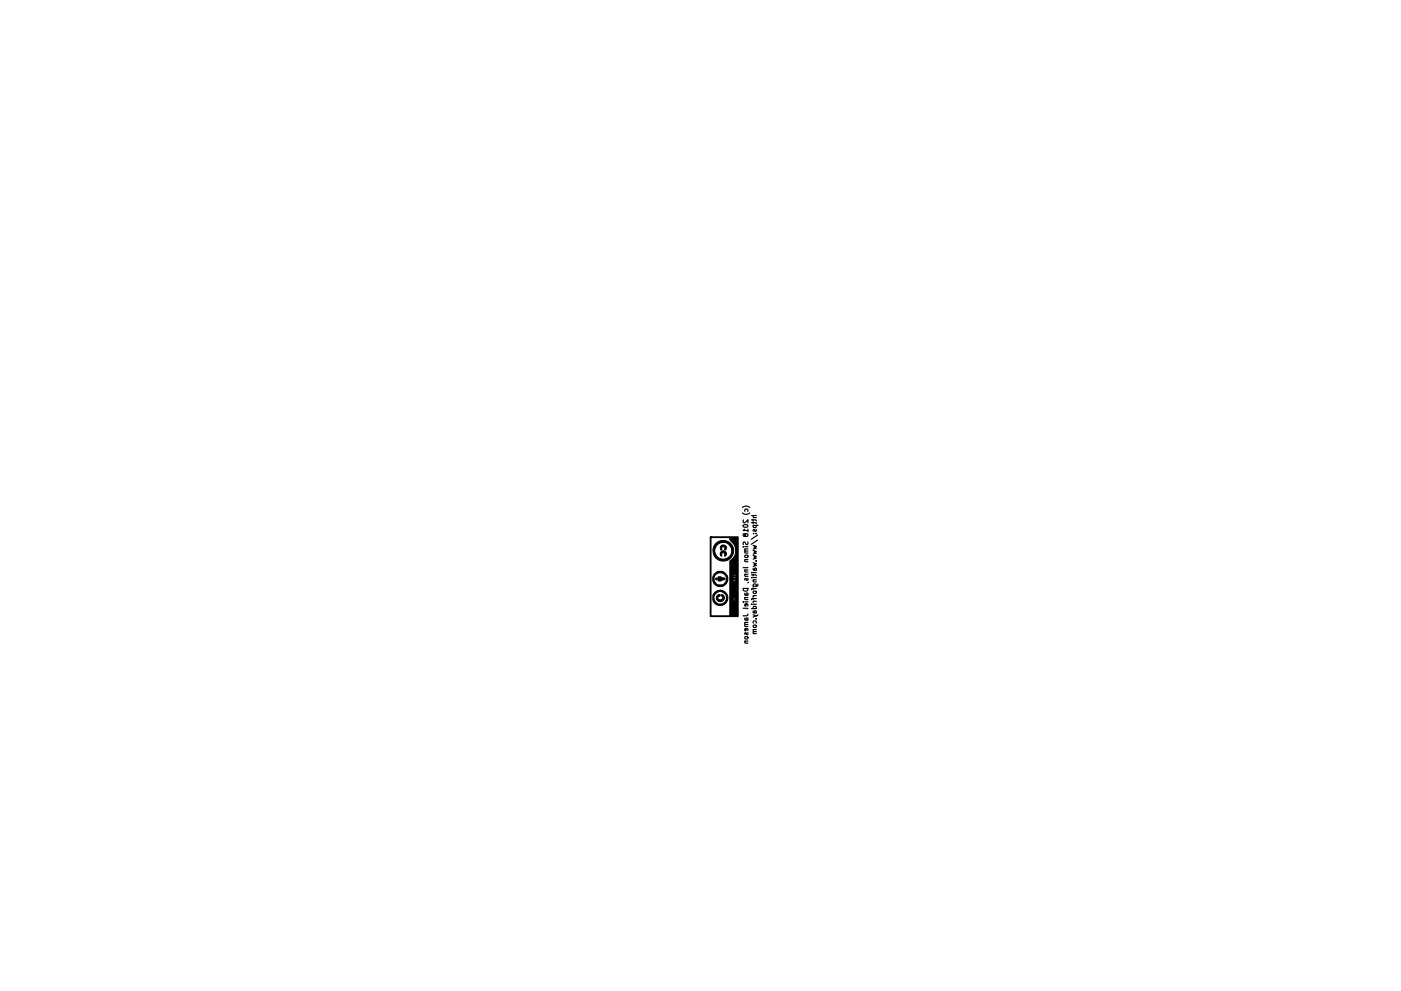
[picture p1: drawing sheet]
<svg xmlns="http://www.w3.org/2000/svg" width="297mm" height="210mm" viewBox="0 0 297 210" stroke-linecap="round" stroke-linejoin="round" font-family="sans-serif">
<g fill="none" stroke="#000" stroke-width=".25">
<path d="M157.4 107.7a1.17 1.17 0 0 1 1.6 0M157.4 108.8a1.17 1.17 0 0 0 1.6 0M157.6 116h.1M157.7 110.3l-.1 .4 .2 .2 .8-.6v.6M157.7 111.4a.49 .49 0 0 1 .5-.2 .49 .49 0 0 1 .3 .5 .5 .5 0 0 1-.5 .2 .5 .5 0 0 1-.4-.5zM157.8 112.3l-.2 .3h1M157.9 116h.7M157.9 116.5h.7M157.9 118.7h.7M157.9 108.5v-.3l.2-.2 .4 .1v.4M157.9 117.9l.5-.1 .2 .3-.2 .2h-.3l-.2-.2zM158 113.4l-.3-.1-.1 .4 .3 .1 .3-.6 .4 .2-.2 .4-.4-.2"/>
<path d="M158 116.5l-.1 .4h.7M158 118.7l-.1 .4 .7 .1M158 116.9l-.1 .4h.7M158.5 115v.5a.42 .42 0 0 1-.6-.5l-.3 .1v.5M158.6 112.3v.5M159.3 110.3h.9l.2 .2M159.3 110.9h.9l.2 .2M159.3 109.4h1.1M159.7 115.7l.7 .2-.5 .2 .5 .2-.7 .2M159.7 116.8l.7 .2-.5 .2 .5 .2-.7 .2M159.7 117.9l.7 .1-.5 .2 .5 .2-.7 .2M159.7 119.4l.7 .2-.5 .2 .5 .2-.7 .2"/>
<path d="M159.7 110.2v.3M159.7 110.7v.4M159.7 111.5h1M159.7 111.5v.3l.2 .1h.4v-.4M159.7 113.2h.1M159.8 109.4l-.1 .4h.7M160.3 113.2h.1M160.3 119h.1M160.3 112.3v.4h-.2l-.2-.4-.2 .2v.2M160.6 113.5l-1.3 .9M160.6 114.6l-1.3 .9M157.6 124.8h1a.51 .51 0 0 1-.5 .6 .51 .51 0 0 1-.5-.6z"/>
<path d="M157.6 127.7h.1M157.6 129.1h.8l.2 .1M157.6 120.4h1M157.9 120.9h.7M157.9 121.8h.7M157.9 126.8h.7M157.9 127.7h.7M157.9 132.1h.7M157.9 136h.7M157.9 125.9v.3l.7 .1M157.9 131.1v.4l.7 .1M157.9 135.1l.5-.1 .2 .4-.2 .2h-.3l-.2-.2z"/>
<path d="M158 120.9l-.1 .4 .7 .1M158 121.8l-.1 .4 .7 .1M158 126.8l-.1 .4h.7M158 132.1l-.1 .3 .7 .1M158 136l-.1 .4 .7 .1M158 132.5l-.1 .4h.7M158.1 126.3l.2-.5 .3 .2-.1 .3M158.1 131.6l.2-.5 .3 .1-.1 .4M158.2 128.1l-.1 .5h-.2v-.3l.1-.2 .5 .1v.4M158.2 133.4l-.1 .4h-.2v-.3l.1-.1h.5v.4M158.5 122.7v.4h-.2l-.2-.4-.2 .2v.2M158.5 134.2v.4h-.2l-.2-.4-.2 .2v.2"/>
<path d="M158.6 130.3l-.2 .3h-.8M158.7 123.5l-.2 .1M159.3 121.5h.1M159.3 122h.9l.2 .2M159.3 122.5h.1M159.3 128.2h.1M159.3 129.1h1.1M159.7 121.8v.4M159.7 124.7v.4M159.7 126.8v.4M159.7 121.5h.7M159.7 122.5h.7"/>
<path d="M159.7 123h.7M159.7 126.4h.7M159.7 127.6h.7M159.7 128.2h.7M159.7 130.4l.7 .3M159.7 133.6h.7M159.7 120.6v.3l.7 .1M159.7 124.4v-.3l.2-.2 .4 .1v.4M159.7 125.5l.5-.1 .2 .3-.2 .2h-.3l-.2-.2zM159.7 129.1v-.3l.2-.2 .4 .1v.4M159.7 129.6v.4h.7M159.7 132.2v-.3l.2-.2 .4 .1v.4"/>
<path d="M159.7 132.7l.5-.1 .2 .3-.2 .2h-.3l-.2-.2zM159.8 123l-.1 .4 .7 .1M159.8 133.6l-.1 .4h.7M159.8 134l-.1 .4h.7M159.9 126.4l-.2 .3M159.9 127.6l-.2 .3M159.9 121l.2-.5 .3 .2-.1 .3M159.9 130l.2-.4 .3 .1-.1 .3M160.3 131.3h.1M160.4 124.9h-.9l-.2 .2M160.4 127h-.9l-.2 .2M160.6 123.9l.1 .3-.2 .2h-.8"/>
<path d="M160.7 130.4l-1 .5"/>
</g>
<path d="M151.8 115.3l.9-.6h.6v.4a1.79 1.79 0 0 0-1.4 2.6 1.79 1.79 0 0 0 3 .2 1.79 1.79 0 0 0-1.2-2.8h-.4v-.4a2.22 2.22 0 0 1 2.2 2.8 2.22 2.22 0 0 1-3.3 1.3 2.22 2.22 0 0 1-.4-3.5zM152.9 115.8a.64 .64 0 0 1 1 0 .64 .64 0 0 1-.2 1v-.6l-.4-.2-.3 .2v.5l-.2-.1-.1-.4zM152.8 117.1a.62 .62 0 0 1 1-.1 .62 .62 0 0 1-.2 1l.1-.5-.4-.2-.3 .2v.5l-.2-.1-.1-.4zM151.5 121.8l.7-.5 .5-.1v.3a1.29 1.29 0 0 0-1.2 1.8 1.29 1.29 0 0 0 2.2 .4 1.29 1.29 0 0 0-.6-2.1l-.4-.1v-.3a1.63 1.63 0 0 1 1.6 2 1.63 1.63 0 0 1-2.4 1.1 1.63 1.63 0 0 1-.4-2.5zM151.4 125.9a1.62 1.62 0 0 1 1.3-.7v.3a1.34 1.34 0 0 0-1.3 1.8 1.34 1.34 0 0 0 2.2 .5 1.34 1.34 0 0 0-.5-2.2l-.4-.1v-.3a1.63 1.63 0 0 1 1.6 2 1.63 1.63 0 0 1-2.3 1.1 1.63 1.63 0 0 1-.6-2.4zM151.7 122.7h.3v.2l-.2 .1zM152.1 126.3l.4-.2 .2 .2-.1 .1a.42 .42 0 0 0-.4 .5 .42 .42 0 0 0 .4 .4l.5-.2 .2-.3-.3-.6a.81 .81 0 0 1 .4 1.2 .81 .81 0 0 1-1.3 0 .78 .78 0 0 1 0-1.1zM152.2 122.4h.6l.8 .2 .1 .3-.9 .4-.6-.1zM155.5 122.1v.3zM155.6 127.1h.1zM155.8 122.1l.2 .1-.1 .2zM150.6 113.9h.1v16.8h4v-11.7l.5-.4v3.3a1.21 1.21 0 0 0 .3 1.3l-.3 .4 .7-.3-.1 2.7 .2 .4-.2-.1-.2-.3-.2-.1-.2 .3 .2 .4v-.5l.5 .5 .2-.2v.3l-.9 .4 .9 .4a.45 .45 0 0 1 0-.8l.1-.5-.3-.3v-2.6l.3-.1-1-.3v-.5a.52 .52 0 0 0 .7 .2 .52 .52 0 0 0 .3-.7h-1v-3.3a2.67 2.67 0 0 0-.4-4.1l-.1-.4h-4v-.2h5.8v16.9h-5.9z" fill="#000" stroke="#000" stroke-width=".21"/>
</svg>
